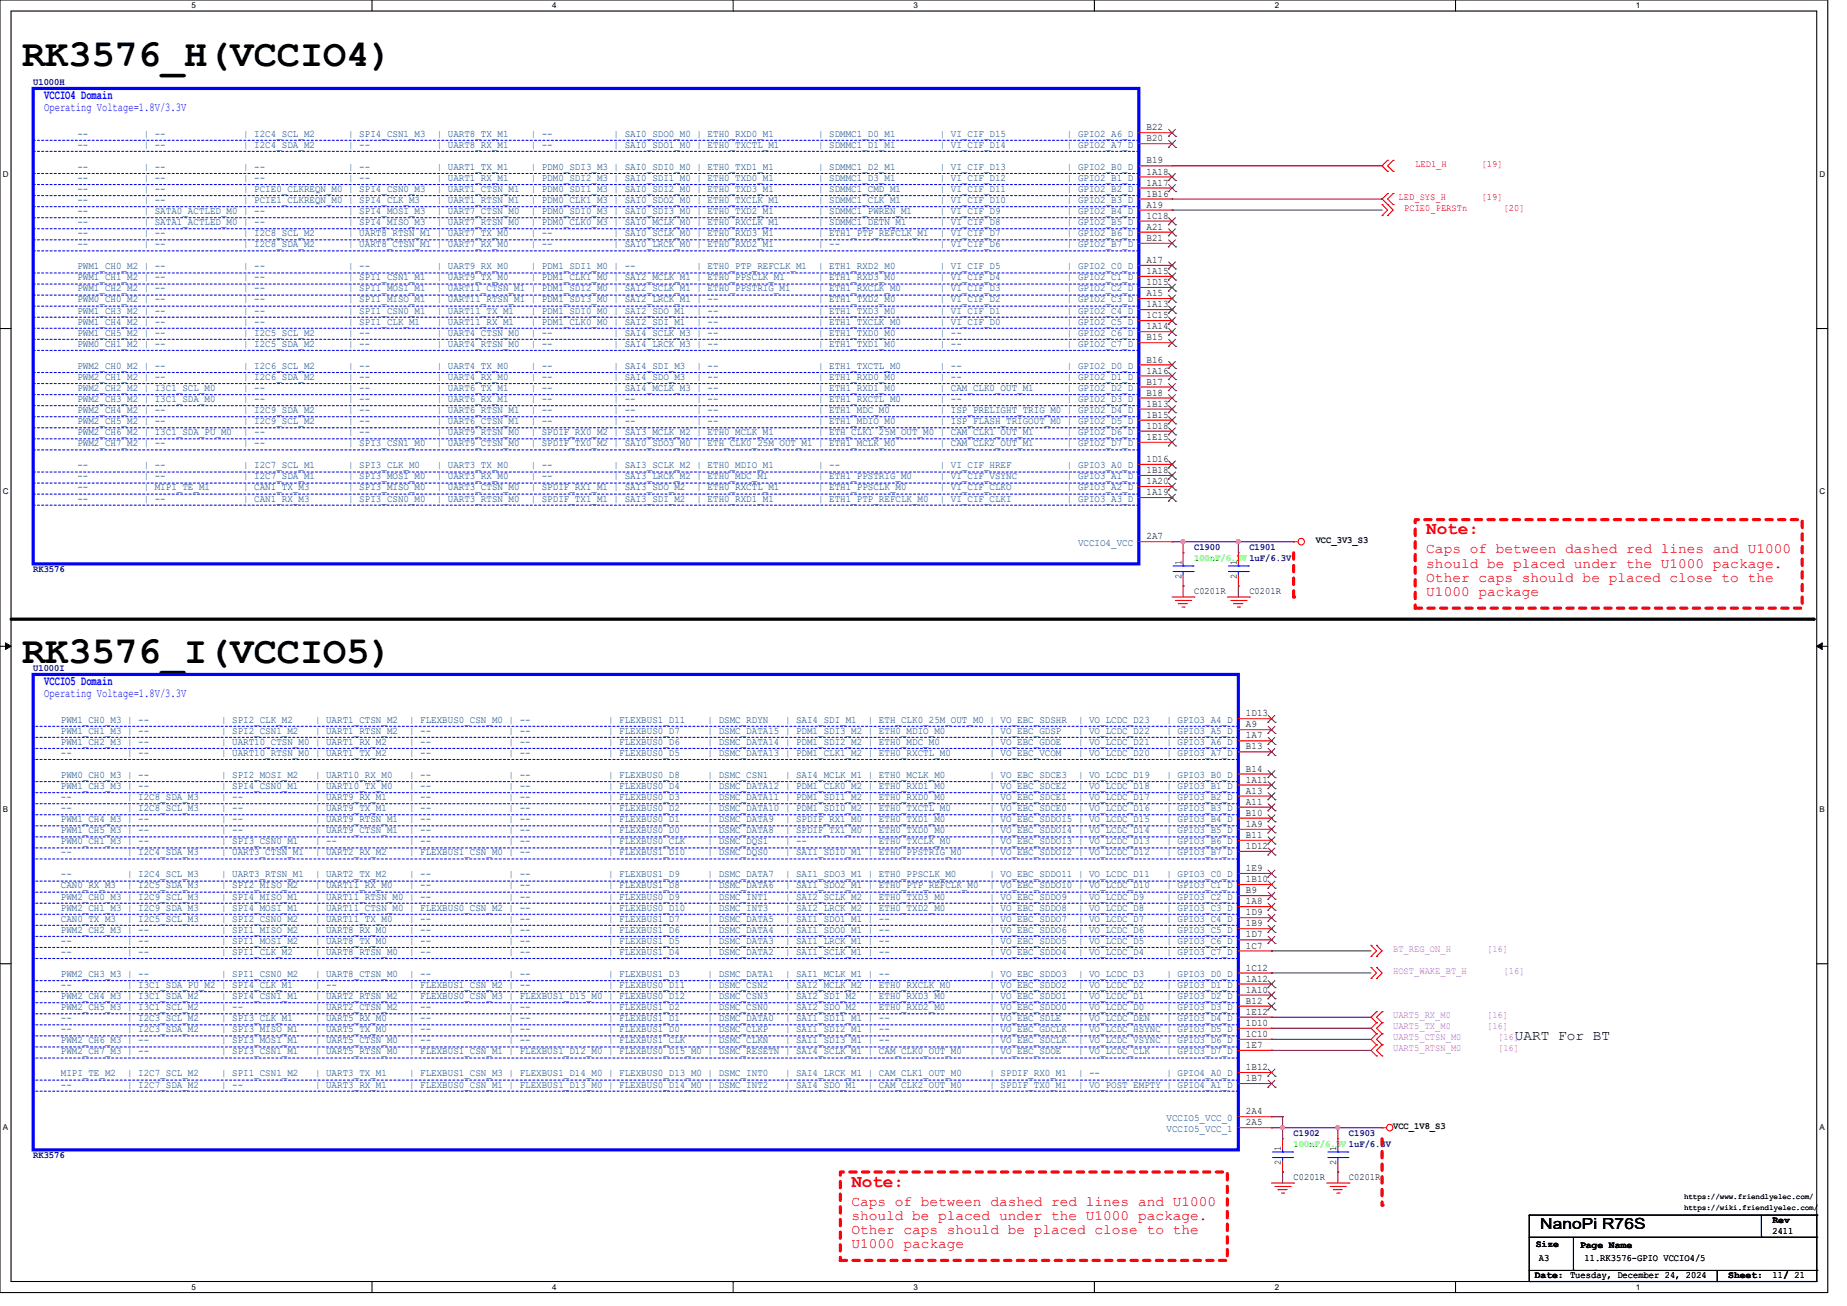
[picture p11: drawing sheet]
<svg xmlns="http://www.w3.org/2000/svg" width="297mm" height="210mm" viewBox="0 0 297 210" stroke-linecap="round" stroke-linejoin="round" font-family="sans-serif">
<defs><g id="words">
<g font-size="6.2">
<text x="3.6" y="10.5">RK3576_H(VCCIO4)</text>
<text x="3.6" y="106.6">RK3576_I(VCCIO5)</text>
</g>
<g font-size="2.8" fill="#f00">
<text x="229.4" y="85.9">Note:</text>
<text x="136.9" y="190.8">Note:</text>
</g>
<text font-size="2.5" x="247.7" y="197.7">NanoPi R76S</text>
<g font-size="2.3" fill="#f00">
<text x="229.4" y="89">Caps of between dashed red lines and U1000</text>
<text x="229.4" y="91.3">should be placed under the U1000 package.</text>
<text x="229.4" y="93.6">Other caps should be placed close to the</text>
<text x="229.4" y="95.8">U1000 package</text>
<text x="136.9" y="193.9">Caps of between dashed red lines and U1000</text>
<text x="136.9" y="196.2">should be placed under the U1000 package.</text>
<text x="136.9" y="198.5">Other caps should be placed close to the</text>
<text x="136.9" y="200.7">U1000 package</text>
</g>
<text font-size="2.3" x="243.6" y="167.2">UART For BT</text>
<g font-size="2.1" fill="#00f">
<text x="7.1" y="16">VCCIO4 Domain</text>
<text x="7.1" y="110.2">VCCIO5 Domain</text>
</g>
<g font-size="1.9" fill="#00f">
<text x="7.1" y="17.9">Operating Voltage=1.8V/3.3V</text>
<text x="7.1" y="112.1">Operating Voltage=1.8V/3.3V</text>
</g>
<g font-size="1.6" fill="#00007f">
<text x="5.3" y="13.7">U1000H</text>
<text x="192" y="88.4">C1900</text>
<text x="200.9" y="88.4">C1901</text>
<text x="5.3" y="91.9">RK3576</text>
<text x="5.3" y="107.9">U1000I</text>
<text x="208" y="182.6">C1902</text>
<text x="216.9" y="182.6">C1903</text>
<text x="5.3" y="186.2">RK3576</text>
</g>
<g font-size="1.6" fill="#003f7f">
<text x="12.4" y="22">--</text>
<text x="12.4" y="23.7">--</text>
<text x="23.1" y="22">| --</text>
<text x="23.1" y="23.7">| --</text>
<text x="39.1" y="22">| I2C4_SCL_M2</text>
<text x="39.1" y="23.7">| I2C4_SDA_M2</text>
<text x="56" y="22">| SPI4_CSN1_M3</text>
<text x="56" y="23.7">| --</text>
<text x="70.2" y="22">| UART8_TX_M1</text>
<text x="70.2" y="23.7">| UART8_RX_M1</text>
<text x="85.3" y="22">| --</text>
<text x="85.3" y="23.7">| --</text>
<text x="98.7" y="22">| SAI0_SDO0_M0 | ETH0_RXD0_M1</text>
<text x="98.7" y="23.7">| SAI0_SDO1_M0 | ETH0_TXCTL_M1</text>
<text x="131.6" y="22">| SDMMC1_D0_M1</text>
<text x="131.6" y="23.7">| SDMMC1_D1_M1</text>
<text x="151.1" y="22">| VI_CIF_D15</text>
<text x="151.1" y="23.7">| VI_CIF_D14</text>
<text x="171.6" y="22">| GPIO2_A6_D</text>
<text x="171.6" y="23.7">| GPIO2_A7_D</text>
<text x="12.4" y="27.3">--</text>
<text x="12.4" y="29.1">--</text>
<text x="23.1" y="27.3">| --</text>
<text x="23.1" y="29.1">| --</text>
<text x="39.1" y="27.3">| --</text>
<text x="39.1" y="29.1">| --</text>
<text x="56" y="27.3">| --</text>
<text x="56" y="29.1">| --</text>
<text x="70.2" y="27.3">| UART1_TX_M1</text>
<text x="70.2" y="29.1">| UART1_RX_M1</text>
<text x="85.3" y="27.3">| PDM0_SDI3_M3 | SAI0_SDI0_M0 | ETH0_TXD1_M1</text>
<text x="85.3" y="29.1">| PDM0_SDI2_M3 | SAI0_SDI1_M0 | ETH0_TXD0_M1</text>
<text x="131.6" y="27.3">| SDMMC1_D2_M1</text>
<text x="131.6" y="29.1">| SDMMC1_D3_M1</text>
<text x="151.1" y="27.3">| VI_CIF_D13</text>
<text x="151.1" y="29.1">| VI_CIF_D12</text>
<text x="171.6" y="27.3">| GPIO2_B0_D</text>
<text x="171.6" y="29.1">| GPIO2_B1_D</text>
<text x="12.4" y="30.9">--</text>
<text x="12.4" y="32.6">--</text>
<text x="12.4" y="34.4">--</text>
<text x="23.1" y="30.9">| --</text>
<text x="23.1" y="32.6">| --</text>
<text x="23.1" y="34.4">| SATA0_ACTLED_M0 | --</text>
<text x="39.1" y="30.9">| PCIE0_CLKREQN_M0 | SPI4_CSN0_M3</text>
<text x="39.1" y="32.6">| PCIE1_CLKREQN_M0 | SPI4_CLK_M3</text>
<text x="56" y="34.4">| SPI4_MOSI_M3</text>
<text x="70.2" y="30.9">| UART1_CTSN_M1</text>
<text x="70.2" y="32.6">| UART1_RTSN_M1</text>
<text x="70.2" y="34.4">| UART7_CTSN_M0</text>
<text x="85.3" y="30.9">| PDM0_SDI1_M3 | SAI0_SDI2_M0 | ETH0_TXD3_M1</text>
<text x="85.3" y="32.6">| PDM0_CLK1_M3 | SAI0_SDO2_M0 | ETH0_TXCLK_M1</text>
<text x="85.3" y="34.4">| PDM0_SDI0_M3 | SAI0_SDI3_M0 | ETH0_TXD2_M1</text>
<text x="131.6" y="30.9">| SDMMC1_CMD_M1</text>
<text x="131.6" y="32.6">| SDMMC1_CLK_M1</text>
<text x="131.6" y="34.4">| SDMMC1_PWREN_M1</text>
<text x="151.1" y="30.9">| VI_CIF_D11</text>
<text x="151.1" y="32.6">| VI_CIF_D10</text>
<text x="151.1" y="34.4">| VI_CIF_D9</text>
<text x="171.6" y="30.9">| GPIO2_B2_D</text>
<text x="171.6" y="32.6">| GPIO2_B3_D</text>
<text x="171.6" y="34.4">| GPIO2_B4_D</text>
<text x="12.4" y="36.2">--</text>
<text x="12.4" y="38">--</text>
<text x="12.4" y="39.8">--</text>
<text x="23.1" y="36.2">| SATA1_ACTLED_M0 | --</text>
<text x="23.1" y="38">| --</text>
<text x="23.1" y="39.8">| --</text>
<text x="39.1" y="38">| I2C8_SCL_M2</text>
<text x="39.1" y="39.8">| I2C8_SDA_M2</text>
<text x="56" y="36.2">| SPI4_MISO_M3</text>
<text x="56" y="38">| UART8_RTSN_M1 | UART7_TX_M0</text>
<text x="56" y="39.8">| UART8_CTSN_M1 | UART7_RX_M0</text>
<text x="70.2" y="36.2">| UART7_RTSN_M0</text>
<text x="85.3" y="36.2">| PDM0_CLK0_M3 | SAI0_MCLK_M0 | ETH0_RXCLK_M1</text>
<text x="85.3" y="38">| --</text>
<text x="85.3" y="39.8">| --</text>
<text x="98.7" y="38">| SAI0_SCLK_M0 | ETH0_RXD3_M1</text>
<text x="98.7" y="39.8">| SAI0_LRCK_M0 | ETH0_RXD2_M1</text>
<text x="131.6" y="36.2">| SDMMC1_DETN_M1</text>
<text x="131.6" y="38">| ETH1_PTP_REFCLK_M1</text>
<text x="131.6" y="39.8">| --</text>
<text x="151.1" y="36.2">| VI_CIF_D8</text>
<text x="151.1" y="38">| VI_CIF_D7</text>
<text x="151.1" y="39.8">| VI_CIF_D6</text>
<text x="171.6" y="36.2">| GPIO2_B5_D</text>
<text x="171.6" y="38">| GPIO2_B6_D</text>
<text x="171.6" y="39.8">| GPIO2_B7_D</text>
<text x="12.4" y="43.3">PWM1_CH0_M2 | --</text>
<text x="12.4" y="45.1">PWM1_CH1_M2 | --</text>
<text x="12.4" y="46.9">PWM1_CH2_M2 | --</text>
<text x="39.1" y="43.3">| --</text>
<text x="39.1" y="45.1">| --</text>
<text x="39.1" y="46.9">| --</text>
<text x="56" y="43.3">| --</text>
<text x="56" y="45.1">| SPI1_CSN1_M1</text>
<text x="56" y="46.9">| SPI1_MOSI_M1</text>
<text x="70.2" y="43.3">| UART9_RX_M0</text>
<text x="70.2" y="45.1">| UART9_TX_M0</text>
<text x="70.2" y="46.9">| UART11_CTSN_M1 | PDM1_SDI2_M0 | SAI2_SCLK_M1 | ETH0_PPSTRIG_M1</text>
<text x="85.3" y="43.3">| PDM1_SDI1_M0 | --</text>
<text x="85.3" y="45.1">| PDM1_CLK1_M0 | SAI2_MCLK_M1 | ETH0_PPSCLK_M1</text>
<text x="112" y="43.3">| ETH0_PTP_REFCLK_M1</text>
<text x="131.6" y="43.3">| ETH1_RXD2_M0</text>
<text x="131.6" y="45.1">| ETH1_RXD3_M0</text>
<text x="131.6" y="46.9">| ETH1_RXCLK_M0</text>
<text x="151.1" y="43.3">| VI_CIF_D5</text>
<text x="151.1" y="45.1">| VI_CIF_D4</text>
<text x="151.1" y="46.9">| VI_CIF_D3</text>
<text x="171.6" y="43.3">| GPIO2_C0_D</text>
<text x="171.6" y="45.1">| GPIO2_C1_D</text>
<text x="171.6" y="46.9">| GPIO2_C2_D</text>
<text x="12.4" y="48.6">PWM0_CH0_M2 | --</text>
<text x="12.4" y="50.4">PWM1_CH3_M2 | --</text>
<text x="12.4" y="52.2">PWM1_CH4_M2 | --</text>
<text x="12.4" y="54">PWM1_CH5_M2 | --</text>
<text x="39.1" y="48.6">| --</text>
<text x="39.1" y="50.4">| --</text>
<text x="39.1" y="52.2">| --</text>
<text x="39.1" y="54">| I2C5_SCL_M2</text>
<text x="56" y="48.6">| SPI1_MISO_M1</text>
<text x="56" y="50.4">| SPI1_CSN0_M1</text>
<text x="56" y="52.2">| SPI1_CLK_M1</text>
<text x="56" y="54">| --</text>
<text x="70.2" y="48.6">| UART11_RTSN_M1 | PDM1_SDI3_M0 | SAI2_LRCK_M1 | --</text>
<text x="70.2" y="50.4">| UART11_TX_M1</text>
<text x="70.2" y="52.2">| UART11_RX_M1</text>
<text x="70.2" y="54">| UART4_CTSN_M0</text>
<text x="85.3" y="50.4">| PDM1_SDI0_M0 | SAI2_SDO_M1</text>
<text x="85.3" y="52.2">| PDM1_CLK0_M0 | SAI2_SDI_M1</text>
<text x="85.3" y="54">| --</text>
<text x="98.7" y="54">| SAI4_SCLK_M3 | --</text>
<text x="112" y="50.4">| --</text>
<text x="112" y="52.2">| --</text>
<text x="131.6" y="48.6">| ETH1_TXD2_M0</text>
<text x="131.6" y="50.4">| ETH1_TXD3_M0</text>
<text x="131.6" y="52.2">| ETH1_TXCLK_M0</text>
<text x="131.6" y="54">| ETH1_TXD0_M0</text>
<text x="151.1" y="48.6">| VI_CIF_D2</text>
<text x="151.1" y="50.4">| VI_CIF_D1</text>
<text x="151.1" y="52.2">| VI_CIF_D0</text>
<text x="151.1" y="54">| --</text>
<text x="171.6" y="48.6">| GPIO2_C3_D</text>
<text x="171.6" y="50.4">| GPIO2_C4_D</text>
<text x="171.6" y="52.2">| GPIO2_C5_D</text>
<text x="171.6" y="54">| GPIO2_C6_D</text>
<text x="12.4" y="55.8">PWM0_CH1_M2 | --</text>
<text x="12.4" y="59.3">PWM2_CH0_M2 | --</text>
<text x="39.1" y="55.8">| I2C5_SDA_M2</text>
<text x="39.1" y="59.3">| I2C6_SCL_M2</text>
<text x="56" y="55.8">| --</text>
<text x="56" y="59.3">| --</text>
<text x="70.2" y="55.8">| UART4_RTSN_M0</text>
<text x="70.2" y="59.3">| UART4_TX_M0</text>
<text x="85.3" y="55.8">| --</text>
<text x="85.3" y="59.3">| --</text>
<text x="98.7" y="55.8">| SAI4_LRCK_M3 | --</text>
<text x="98.7" y="59.3">| SAI4_SDI_M3</text>
<text x="112" y="59.3">| --</text>
<text x="131.6" y="55.8">| ETH1_TXD1_M0</text>
<text x="131.6" y="59.3">| ETH1_TXCTL_M0</text>
<text x="151.1" y="55.8">| --</text>
<text x="151.1" y="59.3">| --</text>
<text x="171.6" y="55.8">| GPIO2_C7_D</text>
<text x="171.6" y="59.3">| GPIO2_D0_D</text>
<text x="12.4" y="61.1">PWM2_CH1_M2 | --</text>
<text x="12.4" y="62.9">PWM2_CH2_M2 | I3C1_SCL_M0</text>
<text x="12.4" y="64.6">PWM2_CH3_M2 | I3C1_SDA_M0</text>
<text x="39.1" y="61.1">| I2C6_SDA_M2</text>
<text x="39.1" y="62.9">| --</text>
<text x="39.1" y="64.6">| --</text>
<text x="56" y="61.1">| --</text>
<text x="56" y="62.9">| --</text>
<text x="56" y="64.6">| --</text>
<text x="70.2" y="61.1">| UART4_RX_M0</text>
<text x="70.2" y="62.9">| UART6_TX_M1</text>
<text x="70.2" y="64.6">| UART6_RX_M1</text>
<text x="85.3" y="61.1">| --</text>
<text x="85.3" y="62.9">| --</text>
<text x="85.3" y="64.6">| --</text>
<text x="98.7" y="61.1">| SAI4_SDO_M3</text>
<text x="98.7" y="62.9">| SAI4_MCLK_M3 | --</text>
<text x="98.7" y="64.6">| --</text>
<text x="112" y="61.1">| --</text>
<text x="112" y="64.6">| --</text>
<text x="131.6" y="61.1">| ETH1_RXD0_M0</text>
<text x="131.6" y="62.9">| ETH1_RXD1_M0</text>
<text x="131.6" y="64.6">| ETH1_RXCTL_M0</text>
<text x="151.1" y="61.1">| --</text>
<text x="151.1" y="62.9">| CAM_CLK0_OUT_M1</text>
<text x="151.1" y="64.6">| --</text>
<text x="171.6" y="61.1">| GPIO2_D1_D</text>
<text x="171.6" y="62.9">| GPIO2_D2_D</text>
<text x="171.6" y="64.6">| GPIO2_D3_D</text>
<text x="12.4" y="66.4">PWM2_CH4_M2 | --</text>
<text x="12.4" y="68.2">PWM2_CH5_M2 | --</text>
<text x="12.4" y="70">PWM2_CH6_M2 | I3C1_SDA_PU_M0</text>
<text x="12.4" y="71.8">PWM2_CH7_M2 | --</text>
<text x="39.1" y="66.4">| I2C9_SDA_M2</text>
<text x="39.1" y="68.2">| I2C9_SCL_M2</text>
<text x="39.1" y="70">| --</text>
<text x="39.1" y="71.8">| --</text>
<text x="56" y="66.4">| --</text>
<text x="56" y="68.2">| --</text>
<text x="56" y="70">| --</text>
<text x="56" y="71.8">| SPI3_CSN1_M0</text>
<text x="70.2" y="66.4">| UART6_RTSN_M1</text>
<text x="70.2" y="68.2">| UART6_CTSN_M1</text>
<text x="70.2" y="70">| UART9_RTSN_M0</text>
<text x="70.2" y="71.8">| UART9_CTSN_M0</text>
<text x="85.3" y="66.4">| --</text>
<text x="85.3" y="68.2">| --</text>
<text x="85.3" y="70">| SPDIF_RX0_M2 | SAI3_MCLK_M2 | ETH0_MCLK_M1</text>
<text x="85.3" y="71.8">| SPDIF_TX0_M2 | SAI0_SDO3_M0 | ETH_CLK0_25M_OUT_M1 | ETH1_MCLK_M0</text>
<text x="98.7" y="66.4">| --</text>
<text x="98.7" y="68.2">| --</text>
<text x="112" y="66.4">| --</text>
<text x="112" y="68.2">| --</text>
<text x="131.6" y="66.4">| ETH1_MDC_M0</text>
<text x="131.6" y="68.2">| ETH1_MDIO_M0</text>
<text x="131.6" y="70">| ETH_CLK1_25M_OUT_M0 | CAM_CLK1_OUT_M1</text>
<text x="151.1" y="66.4">| ISP_PRELIGHT_TRIG_M0 | GPIO2_D4_D</text>
<text x="151.1" y="68.2">| ISP_FLASH_TRIGOUT_M0 | GPIO2_D5_D</text>
<text x="151.1" y="71.8">| CAM_CLK2_OUT_M1</text>
<text x="171.6" y="70">| GPIO2_D6_D</text>
<text x="171.6" y="71.8">| GPIO2_D7_D</text>
<text x="12.4" y="75.3">--</text>
<text x="12.4" y="77.1">--</text>
<text x="23.1" y="75.3">| --</text>
<text x="23.1" y="77.1">| --</text>
<text x="39.1" y="75.3">| I2C7_SCL_M1</text>
<text x="39.1" y="77.1">| I2C7_SDA_M1</text>
<text x="56" y="75.3">| SPI3_CLK_M0</text>
<text x="56" y="77.1">| SPI3_MOSI_M0</text>
<text x="70.2" y="75.3">| UART3_TX_M0</text>
<text x="70.2" y="77.1">| UART3_RX_M0</text>
<text x="85.3" y="75.3">| --</text>
<text x="85.3" y="77.1">| --</text>
<text x="98.7" y="75.3">| SAI3_SCLK_M2 | ETH0_MDIO_M1</text>
<text x="98.7" y="77.1">| SAI3_LRCK_M2 | ETH0_MDC_M1</text>
<text x="131.6" y="75.3">| --</text>
<text x="131.6" y="77.1">| ETH1_PPSTRIG_M0</text>
<text x="151.1" y="75.3">| VI_CIF_HREF</text>
<text x="151.1" y="77.1">| VI_CIF_VSYNC</text>
<text x="171.6" y="75.3">| GPIO3_A0_D</text>
<text x="171.6" y="77.1">| GPIO3_A1_D</text>
<text x="12.4" y="78.9">--</text>
<text x="12.4" y="80.6">--</text>
<text x="23.1" y="78.9">| MIPI_TE_M1</text>
<text x="23.1" y="80.6">| --</text>
<text x="39.1" y="78.9">| CAN1_TX_M3</text>
<text x="39.1" y="80.6">| CAN1_RX_M3</text>
<text x="56" y="78.9">| SPI3_MISO_M0</text>
<text x="56" y="80.6">| SPI3_CSN0_M0</text>
<text x="70.2" y="78.9">| UART3_CTSN_M0</text>
<text x="70.2" y="80.6">| UART3_RTSN_M0</text>
<text x="85.3" y="78.9">| SPDIF_RX1_M1 | SAI3_SDO_M2</text>
<text x="85.3" y="80.6">| SPDIF_TX1_M1 | SAI3_SDI_M2</text>
<text x="112" y="78.9">| ETH0_RXCTL_M1</text>
<text x="112" y="80.6">| ETH0_RXD1_M1</text>
<text x="131.6" y="78.9">| ETH1_PPSCLK_M0</text>
<text x="131.6" y="80.6">| ETH1_PTP_REFCLK_M0</text>
<text x="151.1" y="78.9">| VI_CIF_CLKO</text>
<text x="151.1" y="80.6">| VI_CIF_CLKI</text>
<text x="171.6" y="78.9">| GPIO3_A2_D</text>
<text x="171.6" y="80.6">| GPIO3_A3_D</text>
<text x="173.4" y="87.8">VCCIO4_VCC</text>
<text x="9.8" y="116.2">PWM1_CH0_M3 | --</text>
<text x="9.8" y="118">PWM1_CH1_M3 | --</text>
<text x="9.8" y="119.8">PWM1_CH2_M3 | --</text>
<text x="35.6" y="116.2">| SPI2_CLK_M2</text>
<text x="35.6" y="118">| SPI2_CSN1_M2</text>
<text x="35.6" y="119.8">| UART10_CTSN_M0 | UART1_RX_M2</text>
<text x="50.7" y="116.2">| UART1_CTSN_M2</text>
<text x="50.7" y="118">| UART1_RTSN_M2</text>
<text x="65.8" y="116.2">| FLEXBUS0_CSN_M0 | --</text>
<text x="65.8" y="118">| --</text>
<text x="65.8" y="119.8">| --</text>
<text x="81.8" y="118">| --</text>
<text x="81.8" y="119.8">| --</text>
<text x="97.8" y="116.2">| FLEXBUS1_D11</text>
<text x="97.8" y="118">| FLEXBUS0_D7</text>
<text x="97.8" y="119.8">| FLEXBUS0_D6</text>
<text x="113.8" y="116.2">| DSMC_RDYN</text>
<text x="113.8" y="118">| DSMC_DATA15 | PDM1_SDI3_M2 | ETH0_MDIO_M0</text>
<text x="113.8" y="119.8">| DSMC_DATA14 | PDM1_SDI2_M2 | ETH0_MDC_M0</text>
<text x="126.2" y="116.2">| SAI4_SDI_M1</text>
<text x="139.6" y="116.2">| ETH_CLK0_25M_OUT_M0 | VO_EBC_SDSHR</text>
<text x="159.1" y="118">| VO_EBC_GDSP</text>
<text x="159.1" y="119.8">| VO_EBC_GDOE</text>
<text x="173.4" y="116.2">| VO_LCDC_D23</text>
<text x="173.4" y="118">| VO_LCDC_D22</text>
<text x="173.4" y="119.8">| VO_LCDC_D21</text>
<text x="187.6" y="116.2">| GPIO3_A4_D</text>
<text x="187.6" y="118">| GPIO3_A5_D</text>
<text x="187.6" y="119.8">| GPIO3_A6_D</text>
<text x="9.8" y="121.5">--</text>
<text x="9.8" y="125.1">PWM0_CH0_M3 | --</text>
<text x="20.4" y="121.5">| --</text>
<text x="35.6" y="121.5">| UART10_RTSN_M0 | UART1_TX_M2</text>
<text x="35.6" y="125.1">| SPI2_MOSI_M2</text>
<text x="50.7" y="125.1">| UART10_RX_M0</text>
<text x="65.8" y="121.5">| --</text>
<text x="65.8" y="125.1">| --</text>
<text x="81.8" y="121.5">| --</text>
<text x="81.8" y="125.1">| --</text>
<text x="97.8" y="121.5">| FLEXBUS0_D5</text>
<text x="97.8" y="125.1">| FLEXBUS0_D8</text>
<text x="113.8" y="121.5">| DSMC_DATA13 | PDM1_CLK1_M2 | ETH0_RXCTL_M0</text>
<text x="113.8" y="125.1">| DSMC_CSN1</text>
<text x="126.2" y="125.1">| SAI4_MCLK_M1 | ETH0_MCLK_M0</text>
<text x="159.1" y="121.5">| VO_EBC_VCOM</text>
<text x="159.1" y="125.1">| VO_EBC_SDCE3</text>
<text x="173.4" y="121.5">| VO_LCDC_D20</text>
<text x="173.4" y="125.1">| VO_LCDC_D19</text>
<text x="187.6" y="121.5">| GPIO3_A7_D</text>
<text x="187.6" y="125.1">| GPIO3_B0_D</text>
<text x="9.8" y="126.9">PWM1_CH3_M3 | --</text>
<text x="9.8" y="128.7">--</text>
<text x="9.8" y="130.4">--</text>
<text x="20.4" y="128.7">| I2C8_SDA_M3</text>
<text x="20.4" y="130.4">| I2C8_SCL_M3</text>
<text x="35.6" y="126.9">| SPI4_CSN0_M1</text>
<text x="35.6" y="128.7">| --</text>
<text x="35.6" y="130.4">| --</text>
<text x="50.7" y="126.9">| UART10_TX_M0</text>
<text x="50.7" y="128.7">| UART9_RX_M1</text>
<text x="50.7" y="130.4">| UART9_TX_M1</text>
<text x="65.8" y="126.9">| --</text>
<text x="65.8" y="128.7">| --</text>
<text x="65.8" y="130.4">| --</text>
<text x="81.8" y="126.9">| --</text>
<text x="81.8" y="128.7">| --</text>
<text x="81.8" y="130.4">| --</text>
<text x="97.8" y="126.9">| FLEXBUS0_D4</text>
<text x="97.8" y="128.7">| FLEXBUS0_D3</text>
<text x="97.8" y="130.4">| FLEXBUS0_D2</text>
<text x="113.8" y="126.9">| DSMC_DATA12 | PDM1_CLK0_M2 | ETH0_RXD1_M0</text>
<text x="113.8" y="128.7">| DSMC_DATA11 | PDM1_SDI1_M2 | ETH0_RXD0_M0</text>
<text x="113.8" y="130.4">| DSMC_DATA10 | PDM1_SDI0_M2 | ETH0_TXCTL_M0</text>
<text x="159.1" y="126.9">| VO_EBC_SDCE2</text>
<text x="159.1" y="128.7">| VO_EBC_SDCE1</text>
<text x="159.1" y="130.4">| VO_EBC_SDCE0</text>
<text x="173.4" y="126.9">| VO_LCDC_D18</text>
<text x="173.4" y="128.7">| VO_LCDC_D17</text>
<text x="173.4" y="130.4">| VO_LCDC_D16</text>
<text x="187.6" y="126.9">| GPIO3_B1_D</text>
<text x="187.6" y="128.7">| GPIO3_B2_D</text>
<text x="187.6" y="130.4">| GPIO3_B3_D</text>
<text x="9.8" y="132.2">PWM1_CH4_M3 | --</text>
<text x="9.8" y="134">PWM1_CH5_M3 | --</text>
<text x="9.8" y="135.8">PWM0_CH1_M3 | --</text>
<text x="9.8" y="137.5">--</text>
<text x="20.4" y="137.5">| I2C4_SDA_M3</text>
<text x="35.6" y="132.2">| --</text>
<text x="35.6" y="134">| --</text>
<text x="35.6" y="135.8">| SPI3_CSN0_M1</text>
<text x="35.6" y="137.5">| UART3_CTSN_M1</text>
<text x="50.7" y="132.2">| UART9_RTSN_M1</text>
<text x="50.7" y="134">| UART9_CTSN_M1</text>
<text x="50.7" y="135.8">| --</text>
<text x="50.7" y="137.5">| UART2_RX_M2</text>
<text x="65.8" y="132.2">| --</text>
<text x="65.8" y="134">| --</text>
<text x="65.8" y="135.8">| --</text>
<text x="65.8" y="137.5">| FLEXBUS1_CSN_M0 | --</text>
<text x="81.8" y="132.2">| --</text>
<text x="81.8" y="134">| --</text>
<text x="81.8" y="135.8">| --</text>
<text x="97.8" y="132.2">| FLEXBUS0_D1</text>
<text x="97.8" y="134">| FLEXBUS0_D0</text>
<text x="97.8" y="135.8">| FLEXBUS0_CLK</text>
<text x="97.8" y="137.5">| FLEXBUS1_D10</text>
<text x="113.8" y="132.2">| DSMC_DATA9</text>
<text x="113.8" y="134">| DSMC_DATA8</text>
<text x="113.8" y="135.8">| DSMC_DQS1</text>
<text x="113.8" y="137.5">| DSMC_DQS0</text>
<text x="126.2" y="132.2">| SPDIF_RX1_M0 | ETH0_TXD1_M0</text>
<text x="126.2" y="134">| SPDIF_TX1_M0 | ETH0_TXD0_M0</text>
<text x="126.2" y="135.8">| --</text>
<text x="126.2" y="137.5">| SAI1_SDI0_M1 | ETH0_PPSTRIG_M0</text>
<text x="139.6" y="135.8">| ETH0_TXCLK_M0</text>
<text x="159.1" y="132.2">| VO_EBC_SDDO15 | VO_LCDC_D15</text>
<text x="159.1" y="134">| VO_EBC_SDDO14 | VO_LCDC_D14</text>
<text x="159.1" y="135.8">| VO_EBC_SDDO13 | VO_LCDC_D13</text>
<text x="159.1" y="137.5">| VO_EBC_SDDO12 | VO_LCDC_D12</text>
<text x="187.6" y="132.2">| GPIO3_B4_D</text>
<text x="187.6" y="134">| GPIO3_B5_D</text>
<text x="187.6" y="135.8">| GPIO3_B6_D</text>
<text x="187.6" y="137.5">| GPIO3_B7_D</text>
<text x="9.8" y="141.1">--</text>
<text x="9.8" y="142.9">CAN0_RX_M3</text>
<text x="20.4" y="141.1">| I2C4_SCL_M3</text>
<text x="20.4" y="142.9">| I2C5_SDA_M3</text>
<text x="35.6" y="141.1">| UART3_RTSN_M1</text>
<text x="35.6" y="142.9">| SPI2_MISO_M2</text>
<text x="50.7" y="141.1">| UART2_TX_M2</text>
<text x="50.7" y="142.9">| UART11_RX_M0</text>
<text x="65.8" y="141.1">| --</text>
<text x="65.8" y="142.9">| --</text>
<text x="81.8" y="141.1">| --</text>
<text x="81.8" y="142.9">| --</text>
<text x="97.8" y="141.1">| FLEXBUS1_D9</text>
<text x="97.8" y="142.9">| FLEXBUS1_D8</text>
<text x="113.8" y="141.1">| DSMC_DATA7</text>
<text x="113.8" y="142.9">| DSMC_DATA6</text>
<text x="126.2" y="141.1">| SAI1_SDO3_M1 | ETH0_PPSCLK_M0</text>
<text x="126.2" y="142.9">| SAI1_SDO2_M1 | ETH0_PTP_REFCLK_M0</text>
<text x="159.1" y="141.1">| VO_EBC_SDDO11 | VO_LCDC_D11</text>
<text x="159.1" y="142.9">| VO_EBC_SDDO10 | VO_LCDC_D10</text>
<text x="187.6" y="141.1">| GPIO3_C0_D</text>
<text x="187.6" y="142.9">| GPIO3_C1_D</text>
<text x="9.8" y="144.7">PWM2_CH0_M3 | I2C9_SCL_M3</text>
<text x="9.8" y="146.4">PWM2_CH1_M3 | I2C9_SDA_M3</text>
<text x="9.8" y="148.2">CAN0_TX_M3</text>
<text x="9.8" y="150">PWM2_CH2_M3 | --</text>
<text x="20.4" y="148.2">| I2C5_SCL_M3</text>
<text x="35.6" y="144.7">| SPI4_MISO_M1</text>
<text x="35.6" y="146.4">| SPI4_MOSI_M1</text>
<text x="35.6" y="148.2">| SPI2_CSN0_M2</text>
<text x="35.6" y="150">| SPI1_MISO_M2</text>
<text x="50.7" y="144.7">| UART11_RTSN_M0 | --</text>
<text x="50.7" y="146.4">| UART11_CTSN_M0 | FLEXBUS0_CSN_M2 | --</text>
<text x="50.7" y="148.2">| UART11_TX_M0</text>
<text x="50.7" y="150">| UART8_RX_M0</text>
<text x="65.8" y="148.2">| --</text>
<text x="65.8" y="150">| --</text>
<text x="81.8" y="144.7">| --</text>
<text x="81.8" y="148.2">| --</text>
<text x="81.8" y="150">| --</text>
<text x="97.8" y="144.7">| FLEXBUS0_D9</text>
<text x="97.8" y="146.4">| FLEXBUS0_D10</text>
<text x="97.8" y="148.2">| FLEXBUS1_D7</text>
<text x="97.8" y="150">| FLEXBUS1_D6</text>
<text x="113.8" y="144.7">| DSMC_INT1</text>
<text x="113.8" y="146.4">| DSMC_INT3</text>
<text x="113.8" y="148.2">| DSMC_DATA5</text>
<text x="113.8" y="150">| DSMC_DATA4</text>
<text x="126.2" y="144.7">| SAI2_SCLK_M2 | ETH0_TXD3_M0</text>
<text x="126.2" y="146.4">| SAI2_LRCK_M2 | ETH0_TXD2_M0</text>
<text x="126.2" y="148.2">| SAI1_SDO1_M1 | --</text>
<text x="126.2" y="150">| SAI1_SDO0_M1 | --</text>
<text x="159.1" y="144.7">| VO_EBC_SDDO9</text>
<text x="159.1" y="146.4">| VO_EBC_SDDO8</text>
<text x="159.1" y="148.2">| VO_EBC_SDDO7</text>
<text x="159.1" y="150">| VO_EBC_SDDO6</text>
<text x="173.4" y="144.7">| VO_LCDC_D9</text>
<text x="173.4" y="146.4">| VO_LCDC_D8</text>
<text x="173.4" y="148.2">| VO_LCDC_D7</text>
<text x="173.4" y="150">| VO_LCDC_D6</text>
<text x="187.6" y="144.7">| GPIO3_C2_D</text>
<text x="187.6" y="146.4">| GPIO3_C3_D</text>
<text x="187.6" y="148.2">| GPIO3_C4_D</text>
<text x="187.6" y="150">| GPIO3_C5_D</text>
<text x="9.8" y="151.8">--</text>
<text x="9.8" y="153.5">--</text>
<text x="20.4" y="151.8">| --</text>
<text x="20.4" y="153.5">| --</text>
<text x="35.6" y="151.8">| SPI1_MOSI_M2</text>
<text x="35.6" y="153.5">| SPI1_CLK_M2</text>
<text x="50.7" y="151.8">| UART8_TX_M0</text>
<text x="50.7" y="153.5">| UART8_RTSN_M0</text>
<text x="65.8" y="151.8">| --</text>
<text x="65.8" y="153.5">| --</text>
<text x="81.8" y="151.8">| --</text>
<text x="81.8" y="153.5">| --</text>
<text x="97.8" y="151.8">| FLEXBUS1_D5</text>
<text x="97.8" y="153.5">| FLEXBUS1_D4</text>
<text x="113.8" y="151.8">| DSMC_DATA3</text>
<text x="113.8" y="153.5">| DSMC_DATA2</text>
<text x="126.2" y="151.8">| SAI1_LRCK_M1 | --</text>
<text x="126.2" y="153.5">| SAI1_SCLK_M1 | --</text>
<text x="159.1" y="151.8">| VO_EBC_SDDO5</text>
<text x="159.1" y="153.5">| VO_EBC_SDDO4</text>
<text x="173.4" y="151.8">| VO_LCDC_D5</text>
<text x="173.4" y="153.5">| VO_LCDC_D4</text>
<text x="187.6" y="151.8">| GPIO3_C6_D</text>
<text x="187.6" y="153.5">| GPIO3_C7_D</text>
<text x="9.8" y="157.1">PWM2_CH3_M3 | --</text>
<text x="9.8" y="158.9">--</text>
<text x="9.8" y="160.7">PWM2_CH4_M3 | I3C1_SDA_M2</text>
<text x="20.4" y="158.9">| I3C1_SDA_PU_M2 | SPI4_CLK_M1</text>
<text x="35.6" y="157.1">| SPI1_CSN0_M2</text>
<text x="35.6" y="160.7">| SPI4_CSN1_M1</text>
<text x="50.7" y="157.1">| UART8_CTSN_M0</text>
<text x="50.7" y="158.9">| --</text>
<text x="50.7" y="160.7">| UART2_RTSN_M2</text>
<text x="65.8" y="157.1">| --</text>
<text x="65.8" y="158.9">| FLEXBUS1_CSN_M2 | --</text>
<text x="65.8" y="160.7">| FLEXBUS0_CSN_M3 | FLEXBUS1_D15_M0 | FLEXBUS0_D12</text>
<text x="81.8" y="157.1">| --</text>
<text x="97.8" y="157.1">| FLEXBUS1_D3</text>
<text x="97.8" y="158.9">| FLEXBUS0_D11</text>
<text x="113.8" y="157.1">| DSMC_DATA1</text>
<text x="113.8" y="158.9">| DSMC_CSN2</text>
<text x="113.8" y="160.7">| DSMC_CSN3</text>
<text x="126.2" y="157.1">| SAI1_MCLK_M1 | --</text>
<text x="126.2" y="158.9">| SAI2_MCLK_M2 | ETH0_RXCLK_M0</text>
<text x="126.2" y="160.7">| SAI2_SDI_M2</text>
<text x="139.6" y="160.7">| ETH0_RXD3_M0</text>
<text x="159.1" y="157.1">| VO_EBC_SDDO3</text>
<text x="159.1" y="158.9">| VO_EBC_SDDO2</text>
<text x="159.1" y="160.7">| VO_EBC_SDDO1</text>
<text x="173.4" y="157.1">| VO_LCDC_D3</text>
<text x="173.4" y="158.9">| VO_LCDC_D2</text>
<text x="173.4" y="160.7">| VO_LCDC_D1</text>
<text x="187.6" y="157.1">| GPIO3_D0_D</text>
<text x="187.6" y="158.9">| GPIO3_D1_D</text>
<text x="187.6" y="160.7">| GPIO3_D2_D</text>
<text x="9.8" y="162.4">PWM2_CH5_M3 | I3C1_SCL_M2</text>
<text x="9.8" y="164.2">--</text>
<text x="9.8" y="166">--</text>
<text x="9.8" y="167.8">PWM2_CH6_M3 | --</text>
<text x="20.4" y="164.2">| I2C3_SCL_M2</text>
<text x="20.4" y="166">| I2C3_SDA_M2</text>
<text x="35.6" y="162.4">| --</text>
<text x="35.6" y="164.2">| SPI3_CLK_M1</text>
<text x="35.6" y="166">| SPI3_MISO_M1</text>
<text x="35.6" y="167.8">| SPI3_MOSI_M1</text>
<text x="50.7" y="162.4">| UART2_CTSN_M2</text>
<text x="50.7" y="164.2">| UART5_RX_M0</text>
<text x="50.7" y="166">| UART5_TX_M0</text>
<text x="50.7" y="167.8">| UART5_CTSN_M0</text>
<text x="65.8" y="162.4">| --</text>
<text x="65.8" y="164.2">| --</text>
<text x="65.8" y="166">| --</text>
<text x="65.8" y="167.8">| --</text>
<text x="81.8" y="162.4">| --</text>
<text x="81.8" y="164.2">| --</text>
<text x="81.8" y="166">| --</text>
<text x="81.8" y="167.8">| --</text>
<text x="97.8" y="162.4">| FLEXBUS1_D2</text>
<text x="97.8" y="164.2">| FLEXBUS1_D1</text>
<text x="97.8" y="166">| FLEXBUS1_D0</text>
<text x="97.8" y="167.8">| FLEXBUS1_CLK</text>
<text x="113.8" y="162.4">| DSMC_CSN0</text>
<text x="113.8" y="164.2">| DSMC_DATA0</text>
<text x="113.8" y="166">| DSMC_CLKP</text>
<text x="113.8" y="167.8">| DSMC_CLKN</text>
<text x="126.2" y="162.4">| SAI2_SDO_M2</text>
<text x="126.2" y="164.2">| SAI1_SDI1_M1 | --</text>
<text x="126.2" y="166">| SAI1_SDI2_M1 | --</text>
<text x="126.2" y="167.8">| SAI1_SDI3_M1 | --</text>
<text x="139.6" y="162.4">| ETH0_RXD2_M0</text>
<text x="159.1" y="162.4">| VO_EBC_SDDO0</text>
<text x="159.1" y="164.2">| VO_EBC_SDLE</text>
<text x="159.1" y="166">| VO_EBC_GDCLK</text>
<text x="159.1" y="167.8">| VO_EBC_SDCLK</text>
<text x="173.4" y="162.4">| VO_LCDC_D0</text>
<text x="173.4" y="164.2">| VO_LCDC_DEN</text>
<text x="173.4" y="166">| VO_LCDC_HSYNC | GPIO3_D5_D</text>
<text x="173.4" y="167.8">| VO_LCDC_VSYNC | GPIO3_D6_D</text>
<text x="187.6" y="162.4">| GPIO3_D3_D</text>
<text x="187.6" y="164.2">| GPIO3_D4_D</text>
<text x="9.8" y="169.5">PWM2_CH7_M3 | --</text>
<text x="9.8" y="173.1">MIPI_TE_M2</text>
<text x="20.4" y="173.1">| I2C7_SCL_M2</text>
<text x="35.6" y="169.5">| SPI3_CSN1_M1</text>
<text x="35.6" y="173.1">| SPI1_CSN1_M2</text>
<text x="50.7" y="169.5">| UART5_RTSN_M0</text>
<text x="50.7" y="173.1">| UART3_TX_M1</text>
<text x="65.8" y="169.5">| FLEXBUS1_CSN_M1 | FLEXBUS1_D12_M0 | FLEXBUS0_D15_M0 | DSMC_RESETN | SAI4_SCLK_M1 | CAM_CLK0_OUT_M0</text>
<text x="65.8" y="173.1">| FLEXBUS1_CSN_M3 | FLEXBUS1_D14_M0 | FLEXBUS0_D13_M0 | DSMC_INT0</text>
<text x="126.2" y="173.1">| SAI4_LRCK_M1 | CAM_CLK1_OUT_M0</text>
<text x="159.1" y="169.5">| VO_EBC_SDOE</text>
<text x="159.1" y="173.1">| SPDIF_RX0_M1</text>
<text x="173.4" y="169.5">| VO_LCDC_CLK</text>
<text x="173.4" y="173.1">| --</text>
<text x="187.6" y="169.5">| GPIO3_D7_D</text>
<text x="187.6" y="173.1">| GPIO4_A0_D</text>
<text x="9.8" y="174.9">--</text>
<text x="20.4" y="174.9">| I2C7_SDA_M2</text>
<text x="35.6" y="174.9">| --</text>
<text x="50.7" y="174.9">| UART3_RX_M1</text>
<text x="65.8" y="174.9">| FLEXBUS0_CSN_M1 | FLEXBUS1_D13_M0 | FLEXBUS0_D14_M0 | DSMC_INT2</text>
<text x="126.2" y="174.9">| SAI4_SDO_M1</text>
<text x="139.6" y="174.9">| CAM_CLK2_OUT_M0</text>
<text x="159.1" y="174.9">| SPDIF_TX0_M1</text>
<text x="173.4" y="174.9">| VO_POST_EMPTY | GPIO4_A1_D</text>
<text x="187.6" y="180.2">VCCIO5_VCC_0</text>
<text x="187.6" y="182">VCCIO5_VCC_1</text>
</g>
<g font-size="1.6">
<text x="184.4" y="21">B22</text>
<text x="184.4" y="22.7">B20</text>
<text x="184.4" y="26.3">B19</text>
<text x="184.4" y="28.1">1A18</text>
<text x="184.4" y="29.8">1A17</text>
<text x="184.4" y="31.6">1B16</text>
<text x="184.4" y="33.4">A19</text>
<text x="184.4" y="35.2">1C18</text>
<text x="184.4" y="37">A21</text>
<text x="184.4" y="38.7">B21</text>
<text x="184.4" y="42.3">A17</text>
<text x="184.4" y="44.1">1A15</text>
<text x="184.4" y="45.8">1D15</text>
<text x="184.4" y="47.6">A15</text>
<text x="184.4" y="49.4">1A13</text>
<text x="184.4" y="51.2">1C15</text>
<text x="184.4" y="53">1A14</text>
<text x="184.4" y="54.7">B15</text>
<text x="184.4" y="58.3">B16</text>
<text x="184.4" y="60.1">1A16</text>
<text x="184.4" y="61.8">B17</text>
<text x="184.4" y="63.6">B18</text>
<text x="184.4" y="65.4">1B13</text>
<text x="184.4" y="67.2">1B15</text>
<text x="184.4" y="69">1D18</text>
<text x="184.4" y="70.7">1E15</text>
<text x="184.4" y="74.3">1D16</text>
<text x="184.4" y="76.1">1B18</text>
<text x="184.4" y="77.9">1A20</text>
<text x="184.4" y="79.6">1A19</text>
<text x="184.4" y="86.7">2A7</text>
<text x="211.6" y="87.3">VCC_3V3_S3</text>
<text x="190" y="93.2" transform="rotate(-90 190 93.2)">2</text>
<text x="190" y="90.8" transform="rotate(-90 190 90.8)">1</text>
<text x="192" y="95.5">C0201R</text>
<text x="198.9" y="93.2" transform="rotate(-90 198.9 93.2)">2</text>
<text x="198.9" y="90.8" transform="rotate(-90 198.9 90.8)">1</text>
<text x="200.9" y="95.5">C0201R</text>
<text x="200.4" y="115.2">1D13</text>
<text x="200.4" y="117">A9</text>
<text x="200.4" y="118.7">1A7</text>
<text x="200.4" y="120.5">B13</text>
<text x="200.4" y="124.1">B14</text>
<text x="200.4" y="125.9">1A11</text>
<text x="200.4" y="127.6">A13</text>
<text x="200.4" y="129.4">A11</text>
<text x="200.4" y="131.2">B10</text>
<text x="200.4" y="133">1A9</text>
<text x="200.4" y="134.7">B11</text>
<text x="200.4" y="136.5">1D12</text>
<text x="200.4" y="140.1">1E9</text>
<text x="200.4" y="141.9">1B10</text>
<text x="200.4" y="143.6">B9</text>
<text x="200.4" y="145.4">1A8</text>
<text x="200.4" y="147.2">1D9</text>
<text x="200.4" y="149">1B9</text>
<text x="200.4" y="150.8">1D7</text>
<text x="200.4" y="152.5">1C7</text>
<text x="200.4" y="156.1">1C12</text>
<text x="200.4" y="157.9">1A12</text>
<text x="200.4" y="159.6">1A10</text>
<text x="200.4" y="161.4">B12</text>
<text x="200.4" y="163.2">1E12</text>
<text x="200.4" y="165">1D10</text>
<text x="200.4" y="166.8">1C10</text>
<text x="200.4" y="168.5">1E7</text>
<text x="200.4" y="172.1">1B12</text>
<text x="200.4" y="173.9">1B7</text>
<text x="200.4" y="179.2">2A4</text>
<text x="200.4" y="181">2A5</text>
<text x="206" y="185.1" transform="rotate(-90 206 185.1)">1</text>
<text x="214.9" y="185.1" transform="rotate(-90 214.9 185.1)">1</text>
<text x="224" y="181.6">VCC_1V8_S3</text>
<text x="206" y="187.4" transform="rotate(-90 206 187.4)">2</text>
<text x="208" y="189.7">C0201R</text>
<text x="214.9" y="187.4" transform="rotate(-90 214.9 187.4)">2</text>
<text x="216.9" y="189.7">C0201R</text>
<text x="285" y="196.7">Rev</text>
<text x="247" y="200.6">Size</text>
<text x="247.5" y="202.9">A3</text>
<text x="254.1" y="200.7">Page Name</text>
<text x="254.8" y="202.9">11.RK3576-GPIO VCCIO4/5</text>
<text x="285" y="198.4">2411</text>
<text x="246.8" y="205.6">Date: Tuesday, December 24, 2024</text>
<text x="277.9" y="205.6">Sheet:</text>
<text x="285" y="205.5">11/ 21</text>
</g>
<g font-size="1.6" fill="#f00">
<text x="227.6" y="26.8">LED1_H</text>
<text x="238.2" y="26.8">[19]</text>
<text x="224.9" y="32.2">LED_SYS_H</text>
<text x="225.8" y="34">PCIE0_PERSTn</text>
<text x="238.2" y="32.2">[19]</text>
<text x="241.8" y="34">[20]</text>
</g>
<g font-size="1.6" fill="#01ff00">
<text x="192" y="90.2">100nF/6.3V 1uF/6.3V</text>
<text x="208" y="184.4">100nF/6.3V 1uF/6.3V</text>
</g>
<g font-size="1.6" fill="#f0f">
<text x="224" y="153.1">BT_REG_ON_H</text>
<text x="239.1" y="153.1">[16]</text>
<text x="224" y="156.6">HOST_WAKE_BT_H</text>
<text x="241.8" y="156.6">[16]</text>
<text x="224" y="163.7">UART5_RX_M0</text>
<text x="224" y="165.5">UART5_TX_M0</text>
<text x="224" y="167.3">UART5_CTSN_M0</text>
<text x="239.1" y="163.7">[16]</text>
<text x="239.1" y="165.5">[16]</text>
<text x="240.9" y="167.3">[16]</text>
<text x="224" y="169.1">UART5_RTSN_M0</text>
<text x="240.9" y="169.1">[16]</text>
</g>
<g font-size="1.3">
<text x="30.8" y="1.3">5</text>
<text x="88.8" y="1.3">4</text>
<text x="146.9" y="1.3">3</text>
<text x="205" y="1.3">2</text>
<text x="263.1" y="1.3">1</text>
<text x=".5" y="28.4">D</text>
<text x="292.6" y="28.4">D</text>
<text x=".5" y="79.5">C</text>
<text x="292.6" y="79.5">C</text>
<text x=".5" y="130.6">B</text>
<text x="292.6" y="130.6">B</text>
<text x=".5" y="181.7">A</text>
<text x="292.6" y="181.7">A</text>
<text x="30.8" y="207.4">5</text>
<text x="88.8" y="207.4">4</text>
<text x="146.9" y="207.4">3</text>
<text x="205" y="207.4">2</text>
<text x="263.1" y="207.4">1</text>
</g>
<g font-size="1.2">
<text x="270.8" y="194.6">https://wiki.friendlyelec.com/</text>
<text x="270.8" y="192.9">https://www.friendlyelec.com/</text>
</g>
</g></defs>
<path d="M0 0h293.9v207.9h-293.9zM1.8 1.8h290.3v204.3h-290.3z" fill="none" stroke="#000" stroke-width=".17"/>
<g fill="#fff">
<path d="M30.8 .2h.7v1.4h-.7z"/>
<path d="M30.8 206.2h.7v1.4h-.7z"/>
</g>
<path d="M59.8 0v1.8M59.8 206.1v1.8" fill="none" stroke="#000" stroke-width=".17"/>
<g fill="#fff">
<path d="M88.8 .2h.7v1.4h-.7z"/>
<path d="M88.8 206.2h.7v1.4h-.7z"/>
</g>
<path d="M117.9 0v1.8M117.9 206.1v1.8" fill="none" stroke="#000" stroke-width=".17"/>
<g fill="#fff">
<path d="M146.9 .2h.7v1.4h-.7z"/>
<path d="M146.9 206.2h.7v1.4h-.7z"/>
</g>
<path d="M176 0v1.8M176 206.1v1.8" fill="none" stroke="#000" stroke-width=".17"/>
<g fill="#fff">
<path d="M205 .2h.7v1.4h-.7z"/>
<path d="M205 206.2h.7v1.4h-.7z"/>
</g>
<path d="M234.1 0v1.8M234.1 206.1v1.8" fill="none" stroke="#000" stroke-width=".17"/>
<g fill="#fff">
<path d="M263.1 .2h.6v1.4h-.6z"/>
<path d="M263.1 206.2h.6v1.4h-.6z"/>
<path d="M.5 27.3h.9v1.4h-.9z"/>
<path d="M292.6 27.3h.9v1.4h-.9z"/>
<path d="M.5 78.4h.9v1.4h-.9z"/>
<path d="M292.6 78.4h.9v1.4h-.9z"/>
</g>
<path d="M0 52.8h1.8M292.1 52.8h1.8" fill="none" stroke="#000" stroke-width=".17"/>
<g fill="#fff">
<path d="M.5 129.5h.8v1.4h-.8z"/>
<path d="M292.6 129.5h.8v1.4h-.8z"/>
</g>
<path d="M0 103.9h1.8M292.1 103.9h1.8" fill="none" stroke="#000" stroke-width=".17"/>
<path d="M.9 103.4l.9 .5-.9 .5zM292.1 103.9l.9-.5v1z" fill="#000" stroke="#000" stroke-width=".16"/>
<g fill="#fff">
<path d="M.5 180.5h.8v1.4h-.8z"/>
<path d="M292.6 180.5h.8v1.4h-.8z"/>
</g>
<path d="M0 155h1.8M292.1 155h1.8" fill="none" stroke="#000" stroke-width=".17"/>
<path d="M1.8 99.6h289.8" fill="none" stroke="#000" stroke-width=".51"/>
<circle cx="291.6" cy="99.6" r=".25" fill="#000"/>
<path d="M208 88.9v7.1" fill="none" stroke="#f00" stroke-width=".51" stroke-dasharray="1 1"/>
<circle cx="208" cy="96" r=".25" fill="#f00" stroke-dasharray="1 1"/>
<path d="M222.3 183.1v10.7" fill="none" stroke="#f00" stroke-width=".51" stroke-dasharray="1 1"/>
<circle cx="222.3" cy="193.8" r=".25" fill="#f00" stroke-dasharray="1 1"/>
<path d="M227.6 83.6h62.2v14.2h-62.2zM135.1 188.5h62.3v14.2h-62.3z" fill="none" stroke="#f00" stroke-width=".51" stroke-dasharray="1 1"/>
<g fill="none" stroke="#f00" stroke-width=".17">
<path d="M183.1 21.3h5.4M183.1 23.1h5.4M183.1 26.7h5.4M183.1 28.4h5.4M183.1 30.2h5.4M183.1 32h5.4M183.1 33.8h5.4M183.1 35.6h5.4M183.1 37.3h5.4M183.1 39.1h5.4M188.5 21.3h.1M188.5 23.1h.1"/>
<path d="M188.5 26.7h.1M188.5 28.4h.1M188.5 30.2h.1M188.5 32h.1M188.5 33.8h.1M188.5 35.6h.1M188.5 37.3h.1M188.5 39.1h.1M222.3 34.7h.1M222.3 32.9h.1M222.3 32.9l.8 .9-.8 .9M223.1 34.7h.1"/>
<path d="M223.1 32.9h.1M223.1 31.1h.1M223.1 25.8h.1M223.1 27.6h.1M223.1 31.1l-.8 .9 1.7 1.8-.9 .9M223.1 25.8l-.8 .9 .8 .9M224 32.9h.1M224 31.1h.1M224 27.6h.1M224 25.8h.1M224 31.1l-.9 .9 .9 .9M224 25.8l-.9 .9 .9 .9"/>
<path d="M183.1 42.7h5.4M183.1 44.4h5.4M183.1 46.2h5.4M183.1 48h5.4M183.1 49.8h5.4M183.1 51.6h5.4M183.1 53.3h5.4M183.1 55.1h5.4M183.1 58.7h5.4M188.5 42.7h.1M188.5 44.4h.1M188.5 46.2h.1"/>
<path d="M188.5 48h.1M188.5 49.8h.1M188.5 51.6h.1M188.5 53.3h.1M188.5 55.1h.1M188.5 58.7h.1M183.1 60.5h5.4M183.1 62.2h5.4M183.1 64h5.4M183.1 65.8h5.4M183.1 67.6h5.4M183.1 69.3h5.4"/>
<path d="M183.1 71.1h5.4M183.1 74.7h5.4M183.1 76.5h5.4M183.1 78.2h5.4M188.5 60.5h.1M188.5 62.2h.1M188.5 64h.1M188.5 65.8h.1M188.5 67.6h.1M188.5 69.3h.1M188.5 71.1h.1M188.5 74.7h.1"/>
<path d="M188.5 76.5h.1M188.5 78.2h.1M183.1 87.1h5.4M183.1 80h5.4M188.5 80h.1M188.5 87.1h.1M188.5 96h3.5M189 96.6h2.5M189.5 97.1h.1M189.5 97.1h1.5M190.1 97.6h.3M190.2 88.9h.1"/>
<path d="M190.2 94.2h.1M190.2 88.9v1.8M190.2 92.5v1.7M190.4 97.6h.1M191.5 96.6h.1M192 96h.1M197.4 96h3.5M197.9 96.6h2.5M198.4 97.1h.1M198.4 97.1h1.5M199 97.6h.3M199.1 88.9h.1"/>
<path d="M199.1 94.2h.1M199.1 88.9v1.8M199.1 92.5v1.7M199.3 97.6h.1M200.4 96.6h.1M200.9 96h.1M208 87.1h.1M208 87.1h.7M199.1 115.6h5.4M199.1 117.3h5.4M199.1 119.1h5.4M204.5 115.6h.1"/>
<path d="M204.5 117.3h.1M204.5 119.1h.1M199.1 120.9h5.4M199.1 124.5h5.4M199.1 126.2h5.4M199.1 128h5.4M199.1 129.8h5.4M199.1 131.6h5.4M199.1 133.4h5.4M199.1 135.1h5.4M199.1 136.9h5.4M204.5 120.9h.1"/>
<path d="M204.5 124.5h.1M204.5 126.2h.1M204.5 128h.1M204.5 129.8h.1M204.5 131.6h.1M204.5 133.4h.1M204.5 135.1h.1M204.5 136.9h.1M199.1 140.5h5.4M199.1 142.2h5.4M199.1 144h5.4M199.1 145.8h5.4"/>
<path d="M199.1 147.6h5.4M199.1 149.4h5.4M199.1 151.1h5.4M199.1 152.9h5.4M199.1 156.5h5.4M199.1 158.2h5.4M204.5 140.5h.1M204.5 142.2h.1M204.5 144h.1M204.5 145.8h.1M204.5 147.6h.1M204.5 149.4h.1"/>
<path d="M204.5 151.1h.1M204.5 152.9h.1M204.5 156.5h.1M204.5 158.2h.1M220.5 157.4h.1M220.5 155.6h.1M220.5 153.8h.1M220.5 152h.1M220.5 155.6l.9 .9-.9 .9M220.5 152l.9 .9-.9 .9M221.4 157.4h.1M221.4 155.6h.1"/>
<path d="M221.4 153.8h.1M221.4 152h.1M221.4 155.6l.9 .9-.9 .9M221.4 152l.9 .9-.9 .9M199.1 160h5.4M199.1 161.8h5.4M199.1 163.6h5.4M199.1 165.4h5.4M199.1 167.1h5.4M199.1 168.9h5.4M199.1 172.5h5.4M199.1 174.2h5.4"/>
<path d="M199.1 179.6h5.4M204.5 160h.1M204.5 161.8h.1M204.5 163.6h.1M204.5 165.4h.1M204.5 167.1h.1M204.5 168.9h.1M204.5 172.5h.1M204.5 174.2h.1M204.5 179.6h.1M221.4 162.7h.1M221.4 164.5h.1"/>
<path d="M221.4 166.2h.1M221.4 168h.1M221.4 169.8h.1M221.4 162.7l-.9 .9 .9 .9M221.4 164.5l-.9 .9 .9 .8M221.4 166.2l-.9 .9 .9 .9M221.4 168l-.9 .9 .9 .9M222.3 164.5h.1M222.3 162.7h.1M222.3 166.2h.1M222.3 168h.1M222.3 169.8h.1"/>
<path d="M222.3 162.7l-.9 .9 .9 .9M222.3 164.5l-.9 .9 .9 .8M222.3 166.2l-.9 .9 .9 .9M222.3 168l-.9 .9 .9 .9M199.1 181.4h5.4M204.5 181.4h.1M204.5 190.2h3.5M205 190.8h2.5M205.5 191.3h.1M205.5 191.3h1.5M206.1 191.9h.3M206.2 183.1h.1"/>
<path d="M206.2 188.5h.1M206.2 183.1v1.8M206.2 186.7v1.8M206.4 191.9h.1M207.5 190.8h.1M208 190.2h.1M213.4 190.2h3.5M213.9 190.8h2.5M214.4 191.3h.1M214.4 191.3h1.5M215 191.9h.3M215.1 183.1h.1"/>
<path d="M215.1 188.5h.1M215.1 183.1v1.8M215.1 186.7v1.8M215.3 191.9h.1M216.4 190.8h.1M216.9 190.2h.1M222.3 181.4h.1M222.3 181.4h.7"/>
<circle cx="209.2" cy="87.1" r=".52"/>
<circle cx="223.5" cy="181.3" r=".52"/>
</g>
<g fill="none" stroke="#000" stroke-width=".17">
<path d="M245.9 195.4h.1M245.9 199h46.2M245.9 195.4v10.7M245.9 195.4h46.2M253 199v5.3M283.3 199h.1M283.3 195.4v3.6M292.1 199h.1M292.1 195.4h.1M292.1 195.4v10.7h-46.2M245.9 206.1h.1M245.9 204.3h46.2"/>
<path d="M253 204.3h.1M256.6 204.3h.1M276.1 206.1h.1M276.1 204.3v1.8M292.1 204.3h.1"/>
</g>
<path d="M5.3 14.2h177.8v76.5h-177.8zM5.3 108.5h193.8v76.4h-193.8z" fill="none" stroke="#00f" stroke-width=".51"/>
<g fill="none" stroke="#00f" stroke-width=".17" stroke-dasharray=".3 .3">
<path d="M5.3 22.6h.1M5.3 24.3h.1M5.3 27.9h.1M5.3 29.7h.1M5.3 31.5h.1M5.3 33.2h.1M5.3 35h.1M5.3 36.8h.1M5.3 38.6h.1M183.1 22.6h-177.8M183.1 24.3h-177.8M183.1 27.9h-177.8"/>
<path d="M183.1 29.7h-177.8M183.1 31.5h-177.8M183.1 33.2h-177.8M183.1 35h-177.8M183.1 36.8h-177.8M183.1 38.6h-177.8M5.3 40.3h.1M5.3 43.9h.1M5.3 45.7h.1M5.3 47.5h.1M5.3 49.2h.1M5.3 51h.1"/>
<path d="M5.3 52.8h.1M5.3 54.6h.1M5.3 56.3h.1M5.3 59.9h.1M183.1 40.3h-177.8M183.1 43.9h-177.8M183.1 45.7h-177.8M183.1 47.5h-177.8M183.1 49.2h-177.8M183.1 51h-177.8M183.1 52.8h-177.8M183.1 54.6h-177.8"/>
<path d="M183.1 56.3h-177.8M183.1 59.9h-177.8M5.3 61.7h.1M5.3 63.5h.1M5.3 65.2h.1M5.3 67h.1M5.3 68.8h.1M5.3 70.6h.1M5.3 72.3h.1M5.3 75.9h.1M5.3 77.7h.1M5.3 79.5h.1"/>
<path d="M183.1 61.7h-177.8M183.1 63.5h-177.8M183.1 65.2h-177.8M183.1 67h-177.8M183.1 68.8h-177.8M183.1 70.6h-177.8M183.1 72.3h-177.8M183.1 75.9h-177.8M183.1 77.7h-177.8M183.1 79.5h-177.8M5.3 81.2h.1M183.1 81.2h-177.8"/>
<path d="M5.3 118.6h.1M5.3 116.8h.1M199.1 118.6h-193.8M199.1 116.8h-193.8M5.3 138.1h.1M5.3 136.4h.1M5.3 134.6h.1M5.3 132.8h.1M5.3 131h.1M5.3 129.2h.1M5.3 127.5h.1M5.3 125.7h.1"/>
<path d="M5.3 122.1h.1M5.3 120.4h.1M199.1 138.1h-193.8M199.1 136.4h-193.8M199.1 134.6h-193.8M199.1 132.8h-193.8M199.1 131h-193.8M199.1 129.2h-193.8M199.1 127.5h-193.8M199.1 125.7h-193.8M199.1 122.1h-193.8M199.1 120.4h-193.8"/>
<path d="M5.3 159.5h.1M5.3 157.7h.1M5.3 154.1h.1M5.3 152.4h.1M5.3 150.6h.1M5.3 148.8h.1M5.3 147h.1M5.3 145.2h.1M5.3 143.5h.1M5.3 141.7h.1M199.1 159.5h-193.8M199.1 157.7h-193.8"/>
<path d="M199.1 154.1h-193.8M199.1 152.4h-193.8M199.1 150.6h-193.8M199.1 148.8h-193.8M199.1 147h-193.8M199.1 145.2h-193.8M199.1 143.5h-193.8M199.1 141.7h-193.8M5.3 175.5h.1M5.3 173.7h.1M5.3 170.1h.1M5.3 168.4h.1"/>
<path d="M5.3 166.6h.1M5.3 164.8h.1M5.3 163h.1M5.3 161.2h.1M199.1 175.5h-193.8M199.1 173.7h-193.8M199.1 170.1h-193.8M199.1 168.4h-193.8M199.1 166.6h-193.8M199.1 164.8h-193.8M199.1 163h-193.8M199.1 161.2h-193.8"/>
</g>
<g fill="none" stroke="#7f3f00" stroke-width=".16">
<path d="M187.9 21.9h.1M187.9 23.7h.1M187.9 29h.1M187.9 30.8h.1M187.9 36.2h.1M187.9 37.9h.1M187.9 39.7h.1M187.9 20.8l1.2 1.1M187.9 22.6l1.2 1.1M187.9 27.9l1.2 1.1M187.9 29.7l1.2 1.1M187.9 35l1.2 1.2"/>
<path d="M187.9 36.8l1.2 1.1M187.9 38.6l1.2 1.1M189 20.8l-1.1 1.1M189 22.6l-1.1 1.1M189 27.9l-1.1 1.1M189 29.7l-1.1 1.1M189 35l-1.1 1.2M189 36.8l-1.1 1.1M189 38.6l-1.1 1.1M189.1 21.9h.1M189.1 23.7h.1M189.1 29h.1"/>
<path d="M189.1 30.8h.1M189.1 36.2h.1M189.1 37.9h.1M189.1 39.7h.1M187.9 43.3h.1M187.9 45h.1M187.9 46.8h.1M187.9 48.6h.1M187.9 50.4h.1M187.9 52.2h.1M187.9 53.9h.1M187.9 55.7h.1"/>
<path d="M187.9 59.3h.1M187.9 42.1l1.2 1.2M187.9 43.9l1.2 1.1M187.9 45.7l1.2 1.1M187.9 47.5l1.2 1.1M187.9 49.2l1.2 1.2M187.9 51l1.2 1.2M187.9 52.8l1.2 1.1M187.9 54.6l1.2 1.1M187.9 58.1l1.2 1.2M187.9 59.9l1.2 1.1M189 42.1l-1.1 1.2"/>
<path d="M189 43.9l-1.1 1.1M189 45.7l-1.1 1.1M189 47.5l-1.1 1.1M189 49.2l-1.1 1.2M189 51l-1.1 1.2M189 52.8l-1.1 1.1M189 54.6l-1.1 1.1M189 58.1l-1.1 1.2M189 59.9l-1.1 1.1M189.1 43.3h.1M189.1 45h.1M189.1 46.8h.1"/>
<path d="M189.1 48.6h.1M189.1 50.4h.1M189.1 52.2h.1M189.1 53.9h.1M189.1 55.7h.1M189.1 59.3h.1M187.9 61h.1M187.9 62.8h.1M187.9 64.6h.1M187.9 66.4h.1M187.9 68.2h.1M187.9 69.9h.1"/>
<path d="M187.9 71.7h.1M187.9 75.3h.1M187.9 77h.1M187.9 78.8h.1M187.9 61.7l1.2 1.1M187.9 63.5l1.2 1.1M187.9 65.2l1.2 1.2M187.9 67l1.2 1.2M187.9 68.8l1.2 1.1M187.9 70.6l1.2 1.1M187.9 74.1l1.2 1.2M187.9 75.9l1.2 1.1"/>
<path d="M187.9 77.7l1.2 1.1M187.9 79.5l1.2 1.1M189 61.7l-1.1 1.1M189 63.5l-1.1 1.1M189 65.2l-1.1 1.2M189 67l-1.1 1.2M189 68.8l-1.1 1.1M189 70.6l-1.1 1.1M189 74.1l-1.1 1.2M189 75.9l-1.1 1.1M189 77.7l-1.1 1.1M189 79.5l-1.1 1.1"/>
<path d="M189.1 61h.1M189.1 62.8h.1M189.1 64.6h.1M189.1 66.4h.1M189.1 68.2h.1M189.1 69.9h.1M189.1 71.7h.1M189.1 75.3h.1M189.1 77h.1M189.1 78.8h.1M187.9 80.6h.1M189.1 80.6h.1"/>
<path d="M203.9 116.2h.1M203.9 117.9h.1M203.9 119.7h.1M203.9 115l1.2 1.2M203.9 116.8l1.2 1.1M203.9 118.6l1.2 1.1M205 115l-1.1 1.2M205 116.8l-1.1 1.1M205 118.6l-1.1 1.1M205.1 116.2h.1M205.1 117.9h.1M205.1 119.7h.1"/>
<path d="M203.9 121.5h.1M203.9 125.1h.1M203.9 126.8h.1M203.9 128.6h.1M203.9 130.4h.1M203.9 132.2h.1M203.9 133.9h.1M203.9 135.7h.1M203.9 137.5h.1M203.9 120.4l1.2 1.1M203.9 123.9l1.2 1.2M203.9 125.7l1.2 1.1"/>
<path d="M203.9 127.5l1.2 1.1M203.9 129.2l1.2 1.2M203.9 131l1.2 1.2M203.9 132.8l1.2 1.1M203.9 134.6l1.2 1.1M203.9 136.4l1.2 1.1M203.9 139.9l1.2 1.2M205 120.4l-1.1 1.1M205 123.9l-1.1 1.2M205 125.7l-1.1 1.1M205 127.5l-1.1 1.1M205 129.2l-1.1 1.2"/>
<path d="M205 131l-1.1 1.2M205 132.8l-1.1 1.1M205 134.6l-1.1 1.1M205 136.4l-1.1 1.1M205 139.9l-1.1 1.2M205.1 121.5h.1M205.1 125.1h.1M205.1 126.8h.1M205.1 128.6h.1M205.1 130.4h.1M205.1 132.2h.1M205.1 133.9h.1"/>
<path d="M205.1 135.7h.1M205.1 137.5h.1M203.9 141.1h.1M203.9 142.8h.1M203.9 144.6h.1M203.9 146.4h.1M203.9 148.2h.1M203.9 149.9h.1M203.9 151.7h.1M203.9 158.8h.1M203.9 141.7l1.2 1.1M203.9 143.5l1.2 1.1"/>
<path d="M203.9 145.2l1.2 1.2M203.9 147l1.2 1.2M203.9 148.8l1.2 1.1M203.9 150.6l1.2 1.1M203.9 157.7l1.2 1.1M203.9 159.5l1.2 1.1M205 141.7l-1.1 1.1M205 143.5l-1.1 1.1M205 145.2l-1.1 1.2M205 147l-1.1 1.2M205 148.8l-1.1 1.1M205 150.6l-1.1 1.1"/>
<path d="M205 157.7l-1.1 1.1M205 159.5l-1.1 1.1M205.1 141.1h.1M205.1 142.8h.1M205.1 144.6h.1M205.1 146.4h.1M205.1 148.2h.1M205.1 149.9h.1M205.1 151.7h.1M205.1 158.8h.1M203.9 160.6h.1M203.9 162.4h.1"/>
<path d="M203.9 173.1h.1M203.9 174.8h.1M203.9 161.2l1.2 1.2M203.9 171.9l1.2 1.2M203.9 173.7l1.2 1.1M205 161.2l-1.1 1.2M205 171.9l-1.1 1.2M205 173.7l-1.1 1.1M205.1 160.6h.1M205.1 162.4h.1M205.1 173.1h.1M205.1 174.8h.1"/>
</g>
<g fill="none" stroke="#00f" stroke-width=".17">
<path d="M188.6 91.9h3.3M188.6 91h3.3M190.2 91h.1M190.2 91.9h.1M190.2 90.7v.3M190.2 91.9v.6M191.9 91.9h.1M191.9 91h.1M197.5 91.9h3.2M197.5 91h3.2M199.1 91h.1M199.1 91.9h.1"/>
<path d="M199.1 90.7v.3M199.1 91.9v.6M200.7 91.9h.1M200.7 91h.1M204.6 186.1h3.3M204.6 185.3h3.3M206.2 185.3h.1M206.2 186.1h.1M206.2 184.9v.4M206.2 186.1v.6M207.9 186.1h.1M207.9 185.3h.1"/>
<path d="M213.5 186.1h3.2M213.5 185.3h3.2M215.1 185.3h.1M215.1 186.1h.1M215.1 184.9v.4M215.1 186.1v.6M216.7 186.1h.1M216.7 185.3h.1"/>
</g>
<g fill="none" stroke="#7f003f" stroke-width=".17">
<path d="M188.5 33.8h.1M188.5 33.8h33.8M188.5 32h33.8M188.5 26.7h33.8M222.3 32h.1M222.3 26.7h.1M188.5 87.1h.1M188.5 87.1h19.5M190.2 87.1h.1M190.2 94.2h.1M190.2 87.1v1.8M190.2 94.2v1.8"/>
<path d="M199.1 87.1h.1M199.1 94.2h.1M199.1 87.1v1.8M199.1 94.2v1.8M208 87.1h.1M204.5 152.9h.1M204.5 156.5h.1M204.5 152.9h16M204.5 156.5h16M204.5 179.6h.1M204.5 163.6h.1M204.5 165.4h.1"/>
<path d="M204.5 167.1h.1M204.5 168.9h.1M204.5 179.6h1.7M204.5 163.6h16M204.5 165.4h16M204.5 167.1h16M204.5 168.9h16M206.2 179.6h.1M206.2 179.6v3.5M204.5 181.4h.1M204.5 181.4h17.8M206.2 181.4h.1"/>
<path d="M206.2 188.5h.1M206.2 188.5v1.7M215.1 188.5h.1M215.1 181.4h.1M215.1 181.4v1.7M215.1 188.5v1.7M222.3 181.4h.1"/>
</g>
<g fill="#f0f" stroke="#f0f" stroke-width=".17">
<circle cx="199.1" cy="87.1" r=".32"/>
<circle cx="215.1" cy="181.3" r=".32"/>
<circle cx="206.2" cy="181.3" r=".32"/>
<circle cx="190.2" cy="87.1" r=".32"/>
</g>
<use href="#words"/>
</svg>
